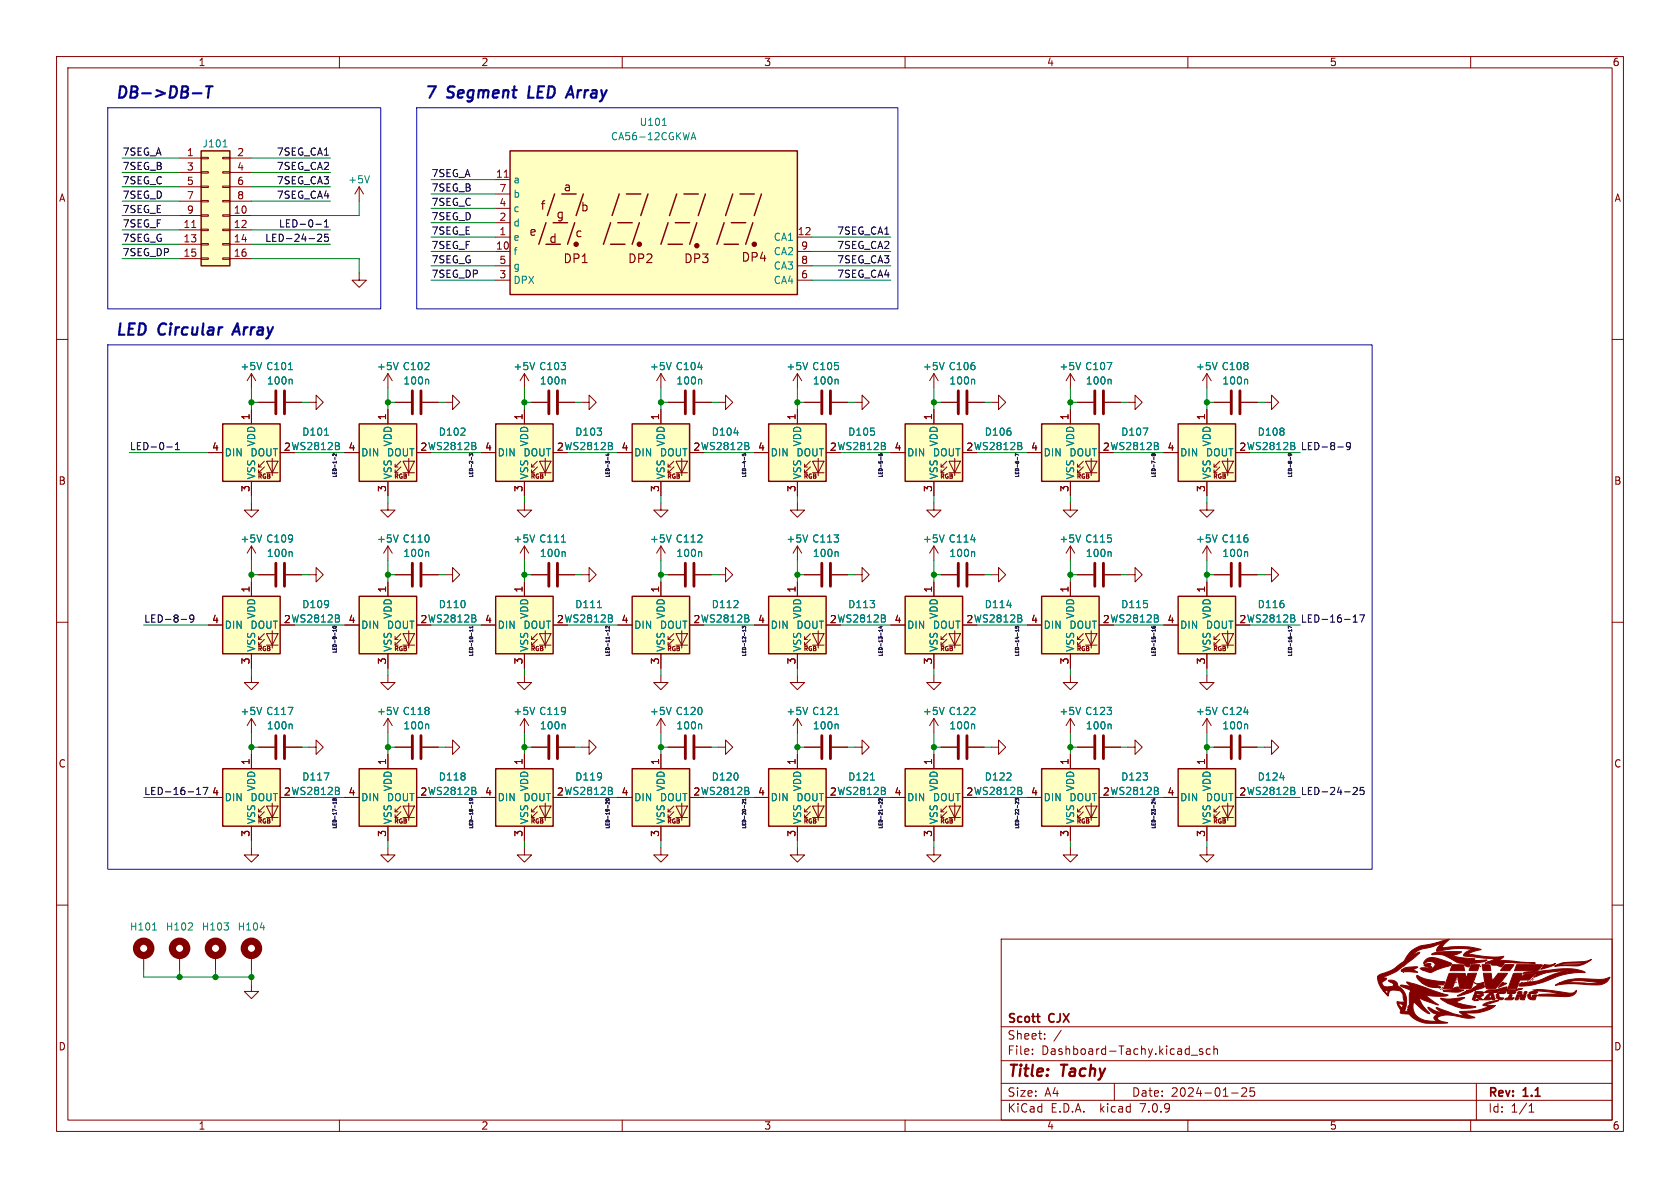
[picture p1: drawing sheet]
<svg xmlns="http://www.w3.org/2000/svg" width="297mm" height="210mm" viewBox="0 0 297 210" stroke-linecap="round" stroke-linejoin="round" font-family="sans-serif">
<defs><g id="words">
<g font-size="2.8" fill="#0000c2">
<text x="20.3" y="17.5">DB-&gt;DB-T</text>
<text x="74.9" y="17.5">7</text>
<text x="79.2" y="17.5">Segment</text>
<text x="94.2" y="17.5">LED</text>
<text x="102" y="17.5">Array</text>
<text x="20.3" y="59.4">LED</text>
<text x="28.1" y="59.4">Circular</text>
<text x="42.2" y="59.4">Array</text>
</g>
<g font-size="2.8" fill="#840000">
<text x="178" y="190.9">Title:</text>
<text x="187.7" y="190.9">Tachy</text>
</g>
<g font-size="2.1" fill="#840000">
<text x="99.5" y="34.1">a</text>
<text x="93.4" y="41.9">e</text>
<text x="95.4" y="37.4">f</text>
<text x="98.2" y="38.9">g</text>
<text x="102.6" y="37.6">b</text>
<text x="97" y="43.2">d</text>
<text x="99.5" y="46.8">DP1</text>
<text x="101.6" y="42.2">c</text>
<text x="110.9" y="46.8">DP2</text>
<text x="120.8" y="46.8">DP3</text>
<text x="131" y="46.5">DP4</text>
<text x="178" y="184">Sheet:</text>
<text x="178" y="181.2">Scott</text>
<text x="185.5" y="181.2">CJX</text>
<text x="178" y="186.7">File:</text>
<text x="184.1" y="186.7">Dashboard-Tachy.kicad_sch</text>
<text x="178" y="196.9">KiCad</text>
<text x="178" y="194.1">Size:</text>
<text x="184.7" y="194.1">A4</text>
<text x="185.7" y="196.9">E.D.A.</text>
<text x="194.6" y="196.9">kicad</text>
<text x="200" y="194.1">Date:</text>
<text x="201.8" y="196.9">7.0.9</text>
<text x="207" y="194.1">2024-01-25</text>
<text x="263" y="194.3">Rev:</text>
<text x="263" y="196.9">Id:</text>
<text x="267.1" y="196.9">1/1</text>
<text x="269.4" y="194.3">1.1</text>
</g>
<g font-size="1.8" fill="#840000">
<text x="35" y="11.9">1</text>
<text x="85" y="11.9">2</text>
<text x="135" y="11.9">3</text>
<text x="185" y="11.9">4</text>
<text x="235" y="11.9">5</text>
<text x="285" y="11.9">6</text>
<text x="32.9" y="27.7">1</text>
<text x="41.8" y="27.7">2</text>
<text x="10.3" y="35.9">A</text>
<text x="32.9" y="30.2">3</text>
<text x="32.9" y="32.8">5</text>
<text x="32.9" y="35.3">7</text>
<text x="41.8" y="30.2">4</text>
<text x="41.8" y="32.8">6</text>
<text x="41.8" y="35.3">8</text>
<text x="87.6" y="31.5">11</text>
<text x="88.2" y="34">7</text>
<text x="285.3" y="35.9">A</text>
<text x="32.3" y="40.4">11</text>
<text x="32.9" y="37.8">9</text>
<text x="41.2" y="37.8">10</text>
<text x="41.2" y="40.4">12</text>
<text x="88.2" y="41.7">1</text>
<text x="88.2" y="39.1">2</text>
<text x="88.2" y="36.6">4</text>
<text x="140.9" y="41.7">12</text>
<text x="32.3" y="42.9">13</text>
<text x="32.3" y="45.5">15</text>
<text x="41.2" y="42.9">14</text>
<text x="41.2" y="45.5">16</text>
<text x="87.6" y="44.2">10</text>
<text x="88.2" y="46.7">5</text>
<text x="141.5" y="46.7">8</text>
<text x="141.5" y="44.2">9</text>
<text x="88.2" y="49.3">3</text>
<text x="141.5" y="49.3">6</text>
<text x="44.2" y="74.4" transform="rotate(-90 44.2 74.4)">1</text>
<text x="68.3" y="74.4" transform="rotate(-90 68.3 74.4)">1</text>
<text x="92.5" y="74.4" transform="rotate(-90 92.5 74.4)">1</text>
<text x="116.6" y="74.4" transform="rotate(-90 116.6 74.4)">1</text>
<text x="140.7" y="74.4" transform="rotate(-90 140.7 74.4)">1</text>
<text x="164.8" y="74.4" transform="rotate(-90 164.8 74.4)">1</text>
<text x="189" y="74.4" transform="rotate(-90 189 74.4)">1</text>
<text x="213.1" y="74.4" transform="rotate(-90 213.1 74.4)">1</text>
<text x="37.4" y="79.8">4</text>
<text x="50.1" y="79.8">2 WS2812B</text>
<text x="61.5" y="79.8">4</text>
<text x="74.2" y="79.8">2 WS2812B</text>
<text x="85.7" y="79.8">4</text>
<text x="98.4" y="79.8">2 WS2812B</text>
<text x="109.8" y="79.8">4</text>
<text x="122.5" y="79.8">2 WS2812B</text>
<text x="133.9" y="79.8">4</text>
<text x="146.6" y="79.8">2 WS2812B</text>
<text x="158" y="79.8">4</text>
<text x="170.7" y="79.8">2 WS2812B</text>
<text x="182.2" y="79.8">4</text>
<text x="194.9" y="79.8">2 WS2812B</text>
<text x="206.3" y="79.8">4</text>
<text x="219" y="79.8">2 WS2812B</text>
<text x="10.3" y="85.9">B</text>
<text x="44.2" y="87.1" transform="rotate(-90 44.2 87.1)">3</text>
<text x="68.3" y="87.1" transform="rotate(-90 68.3 87.1)">3</text>
<text x="92.5" y="87.1" transform="rotate(-90 92.5 87.1)">3</text>
<text x="116.6" y="87.1" transform="rotate(-90 116.6 87.1)">3</text>
<text x="140.7" y="87.1" transform="rotate(-90 140.7 87.1)">3</text>
<text x="164.8" y="87.1" transform="rotate(-90 164.8 87.1)">3</text>
<text x="189" y="87.1" transform="rotate(-90 189 87.1)">3</text>
<text x="213.1" y="87.1" transform="rotate(-90 213.1 87.1)">3</text>
<text x="285.3" y="85.9">B</text>
<text x="44.2" y="104.8" transform="rotate(-90 44.2 104.8)">1</text>
<text x="68.3" y="104.8" transform="rotate(-90 68.3 104.8)">1</text>
<text x="92.5" y="104.8" transform="rotate(-90 92.5 104.8)">1</text>
<text x="116.6" y="104.8" transform="rotate(-90 116.6 104.8)">1</text>
<text x="140.7" y="104.8" transform="rotate(-90 140.7 104.8)">1</text>
<text x="164.8" y="104.8" transform="rotate(-90 164.8 104.8)">1</text>
<text x="189" y="104.8" transform="rotate(-90 189 104.8)">1</text>
<text x="213.1" y="104.8" transform="rotate(-90 213.1 104.8)">1</text>
<text x="37.4" y="110.2">4</text>
<text x="50.1" y="110.2">2 WS2812B</text>
<text x="61.5" y="110.2">4</text>
<text x="74.2" y="110.2">2 WS2812B</text>
<text x="85.7" y="110.2">4</text>
<text x="98.4" y="110.2">2 WS2812B</text>
<text x="109.8" y="110.2">4</text>
<text x="122.5" y="110.2">2 WS2812B</text>
<text x="133.9" y="110.2">4</text>
<text x="146.6" y="110.2">2 WS2812B</text>
<text x="158" y="110.2">4</text>
<text x="170.7" y="110.2">2 WS2812B</text>
<text x="182.2" y="110.2">4</text>
<text x="194.9" y="110.2">2 WS2812B</text>
<text x="206.3" y="110.2">4</text>
<text x="219" y="110.2">2 WS2812B</text>
<text x="44.2" y="117.5" transform="rotate(-90 44.2 117.5)">3</text>
<text x="68.3" y="117.5" transform="rotate(-90 68.3 117.5)">3</text>
<text x="92.5" y="117.5" transform="rotate(-90 92.5 117.5)">3</text>
<text x="116.6" y="117.5" transform="rotate(-90 116.6 117.5)">3</text>
<text x="140.7" y="117.5" transform="rotate(-90 140.7 117.5)">3</text>
<text x="164.8" y="117.5" transform="rotate(-90 164.8 117.5)">3</text>
<text x="189" y="117.5" transform="rotate(-90 189 117.5)">3</text>
<text x="213.1" y="117.5" transform="rotate(-90 213.1 117.5)">3</text>
<text x="10.3" y="135.9">C</text>
<text x="44.2" y="135.3" transform="rotate(-90 44.2 135.3)">1</text>
<text x="68.3" y="135.3" transform="rotate(-90 68.3 135.3)">1</text>
<text x="92.5" y="135.3" transform="rotate(-90 92.5 135.3)">1</text>
<text x="116.6" y="135.3" transform="rotate(-90 116.6 135.3)">1</text>
<text x="140.7" y="135.3" transform="rotate(-90 140.7 135.3)">1</text>
<text x="164.8" y="135.3" transform="rotate(-90 164.8 135.3)">1</text>
<text x="189" y="135.3" transform="rotate(-90 189 135.3)">1</text>
<text x="213.1" y="135.3" transform="rotate(-90 213.1 135.3)">1</text>
<text x="285.3" y="135.9">C</text>
<text x="37.4" y="140.7">4</text>
<text x="50.1" y="140.7">2 WS2812B</text>
<text x="61.5" y="140.7">4</text>
<text x="74.2" y="140.7">2 WS2812B</text>
<text x="85.7" y="140.7">4</text>
<text x="98.4" y="140.7">2 WS2812B</text>
<text x="109.8" y="140.7">4</text>
<text x="122.5" y="140.7">2 WS2812B</text>
<text x="133.9" y="140.7">4</text>
<text x="146.6" y="140.7">2 WS2812B</text>
<text x="158" y="140.7">4</text>
<text x="170.7" y="140.7">2 WS2812B</text>
<text x="182.2" y="140.7">4</text>
<text x="194.9" y="140.7">2 WS2812B</text>
<text x="206.3" y="140.7">4</text>
<text x="219" y="140.7">2 WS2812B</text>
<text x="44.2" y="148" transform="rotate(-90 44.2 148)">3</text>
<text x="68.3" y="148" transform="rotate(-90 68.3 148)">3</text>
<text x="92.5" y="148" transform="rotate(-90 92.5 148)">3</text>
<text x="116.6" y="148" transform="rotate(-90 116.6 148)">3</text>
<text x="140.7" y="148" transform="rotate(-90 140.7 148)">3</text>
<text x="164.8" y="148" transform="rotate(-90 164.8 148)">3</text>
<text x="189" y="148" transform="rotate(-90 189 148)">3</text>
<text x="213.1" y="148" transform="rotate(-90 213.1 148)">3</text>
<text x="10.3" y="185.9">D</text>
<text x="285.3" y="185.9">D</text>
<text x="35" y="199.9">1</text>
<text x="85" y="199.9">2</text>
<text x="135" y="199.9">3</text>
<text x="185" y="199.9">4</text>
<text x="235" y="199.9">5</text>
<text x="285" y="199.9">6</text>
</g>
<g font-size="1.8" fill="#008484">
<text x="113" y="22.5">U101</text>
<text x="35.7" y="26.3">J101</text>
<text x="107.9" y="25">CA56-12CGKWA</text>
<text x="61.5" y="32.6">+5V</text>
<text x="90.7" y="32.6">a</text>
<text x="90.7" y="35.2">b</text>
<text x="90.7" y="40.2">d</text>
<text x="90.7" y="37.7">c</text>
<text x="90.7" y="42.8">e</text>
<text x="90.7" y="45.3">f</text>
<text x="90.7" y="47.9">g</text>
<text x="136.7" y="42.8">CA1</text>
<text x="136.7" y="47.9">CA3</text>
<text x="136.7" y="45.3">CA2</text>
<text x="90.7" y="50.4">DPX</text>
<text x="136.7" y="50.4">CA4</text>
<text x="42.4" y="65.6">+5V</text>
<text x="47" y="65.6">C101</text>
<text x="66.5" y="65.6">+5V</text>
<text x="71.1" y="65.6">C102</text>
<text x="90.7" y="65.6">+5V</text>
<text x="95.2" y="65.6">C103</text>
<text x="114.8" y="65.6">+5V</text>
<text x="119.3" y="65.6">C104</text>
<text x="138.9" y="65.6">+5V</text>
<text x="143.5" y="65.6">C105</text>
<text x="163.1" y="65.6">+5V</text>
<text x="167.6" y="65.6">C106</text>
<text x="187.2" y="65.6">+5V</text>
<text x="191.7" y="65.6">C107</text>
<text x="211.3" y="65.6">+5V</text>
<text x="215.9" y="65.6">C108</text>
<text x="47.1" y="68.2">100n</text>
<text x="71.2" y="68.2">100n</text>
<text x="95.3" y="68.2">100n</text>
<text x="119.5" y="68.2">100n</text>
<text x="143.6" y="68.2">100n</text>
<text x="167.7" y="68.2">100n</text>
<text x="191.9" y="68.2">100n</text>
<text x="216" y="68.2">100n</text>
<text x="53.3" y="77.2">D101</text>
<text x="77.5" y="77.2">D102</text>
<text x="101.6" y="77.2">D103</text>
<text x="125.7" y="77.2">D104</text>
<text x="149.8" y="77.2">D105</text>
<text x="174" y="77.2">D106</text>
<text x="198.1" y="77.2">D107</text>
<text x="222.2" y="77.2">D108</text>
<text x="39.6" y="80.9">DIN</text>
<text x="44.2" y="80.9">DOUT</text>
<text x="45.3" y="79" transform="rotate(-90 45.3 79)">VDD</text>
<text x="63.8" y="80.9">DIN</text>
<text x="68.3" y="80.9">DOUT</text>
<text x="69.4" y="79" transform="rotate(-90 69.4 79)">VDD</text>
<text x="87.9" y="80.9">DIN</text>
<text x="92.4" y="80.9">DOUT</text>
<text x="93.6" y="79" transform="rotate(-90 93.6 79)">VDD</text>
<text x="112" y="80.9">DIN</text>
<text x="116.6" y="80.9">DOUT</text>
<text x="117.7" y="79" transform="rotate(-90 117.7 79)">VDD</text>
<text x="136.1" y="80.9">DIN</text>
<text x="140.7" y="80.9">DOUT</text>
<text x="141.8" y="79" transform="rotate(-90 141.8 79)">VDD</text>
<text x="160.3" y="80.9">DIN</text>
<text x="164.8" y="80.9">DOUT</text>
<text x="166" y="79" transform="rotate(-90 166 79)">VDD</text>
<text x="184.4" y="80.9">DIN</text>
<text x="189" y="80.9">DOUT</text>
<text x="190.1" y="79" transform="rotate(-90 190.1 79)">VDD</text>
<text x="208.5" y="80.9">DIN</text>
<text x="213.1" y="80.9">DOUT</text>
<text x="214.2" y="79" transform="rotate(-90 214.2 79)">VDD</text>
<text x="45.3" y="84.8" transform="rotate(-90 45.3 84.8)">VSS</text>
<text x="69.4" y="84.8" transform="rotate(-90 69.4 84.8)">VSS</text>
<text x="93.6" y="84.8" transform="rotate(-90 93.6 84.8)">VSS</text>
<text x="117.7" y="84.8" transform="rotate(-90 117.7 84.8)">VSS</text>
<text x="141.8" y="84.8" transform="rotate(-90 141.8 84.8)">VSS</text>
<text x="166" y="84.8" transform="rotate(-90 166 84.8)">VSS</text>
<text x="190.1" y="84.8" transform="rotate(-90 190.1 84.8)">VSS</text>
<text x="214.2" y="84.8" transform="rotate(-90 214.2 84.8)">VSS</text>
<text x="42.4" y="96.1">+5V</text>
<text x="47" y="96.1">C109</text>
<text x="47.1" y="98.7">100n</text>
<text x="66.5" y="96.1">+5V</text>
<text x="71.1" y="96.1">C110</text>
<text x="71.2" y="98.7">100n</text>
<text x="90.7" y="96.1">+5V</text>
<text x="95.2" y="96.1">C111</text>
<text x="95.3" y="98.7">100n</text>
<text x="114.8" y="96.1">+5V</text>
<text x="119.3" y="96.1">C112</text>
<text x="119.5" y="98.7">100n</text>
<text x="138.9" y="96.1">+5V</text>
<text x="143.5" y="96.1">C113</text>
<text x="143.6" y="98.7">100n</text>
<text x="163.1" y="96.1">+5V</text>
<text x="167.6" y="96.1">C114</text>
<text x="167.7" y="98.7">100n</text>
<text x="187.2" y="96.1">+5V</text>
<text x="191.7" y="96.1">C115</text>
<text x="191.9" y="98.7">100n</text>
<text x="211.3" y="96.1">+5V</text>
<text x="215.9" y="96.1">C116</text>
<text x="216" y="98.7">100n</text>
<text x="53.3" y="107.7">D109</text>
<text x="77.5" y="107.7">D110</text>
<text x="101.6" y="107.7">D111</text>
<text x="125.7" y="107.7">D112</text>
<text x="149.8" y="107.7">D113</text>
<text x="174" y="107.7">D114</text>
<text x="198.1" y="107.7">D115</text>
<text x="222.2" y="107.7">D116</text>
<text x="39.6" y="111.4">DIN</text>
<text x="44.2" y="111.4">DOUT</text>
<text x="45.3" y="109.5" transform="rotate(-90 45.3 109.5)">VDD</text>
<text x="63.8" y="111.4">DIN</text>
<text x="68.3" y="111.4">DOUT</text>
<text x="69.4" y="109.5" transform="rotate(-90 69.4 109.5)">VDD</text>
<text x="87.9" y="111.4">DIN</text>
<text x="92.4" y="111.4">DOUT</text>
<text x="93.6" y="109.5" transform="rotate(-90 93.6 109.5)">VDD</text>
<text x="112" y="111.4">DIN</text>
<text x="116.6" y="111.4">DOUT</text>
<text x="117.7" y="109.5" transform="rotate(-90 117.7 109.5)">VDD</text>
<text x="136.1" y="111.4">DIN</text>
<text x="140.7" y="111.4">DOUT</text>
<text x="141.8" y="109.5" transform="rotate(-90 141.8 109.5)">VDD</text>
<text x="160.3" y="111.4">DIN</text>
<text x="164.8" y="111.4">DOUT</text>
<text x="166" y="109.5" transform="rotate(-90 166 109.5)">VDD</text>
<text x="184.4" y="111.4">DIN</text>
<text x="189" y="111.4">DOUT</text>
<text x="190.1" y="109.5" transform="rotate(-90 190.1 109.5)">VDD</text>
<text x="208.5" y="111.4">DIN</text>
<text x="213.1" y="111.4">DOUT</text>
<text x="214.2" y="109.5" transform="rotate(-90 214.2 109.5)">VDD</text>
<text x="45.3" y="115.3" transform="rotate(-90 45.3 115.3)">VSS</text>
<text x="69.4" y="115.3" transform="rotate(-90 69.4 115.3)">VSS</text>
<text x="93.6" y="115.3" transform="rotate(-90 93.6 115.3)">VSS</text>
<text x="117.7" y="115.3" transform="rotate(-90 117.7 115.3)">VSS</text>
<text x="141.8" y="115.3" transform="rotate(-90 141.8 115.3)">VSS</text>
<text x="166" y="115.3" transform="rotate(-90 166 115.3)">VSS</text>
<text x="190.1" y="115.3" transform="rotate(-90 190.1 115.3)">VSS</text>
<text x="214.2" y="115.3" transform="rotate(-90 214.2 115.3)">VSS</text>
<text x="42.4" y="126.6">+5V</text>
<text x="47" y="126.6">C117</text>
<text x="47.1" y="129.1">100n</text>
<text x="66.5" y="126.6">+5V</text>
<text x="71.1" y="126.6">C118</text>
<text x="71.2" y="129.1">100n</text>
<text x="90.7" y="126.6">+5V</text>
<text x="95.2" y="126.6">C119</text>
<text x="95.3" y="129.1">100n</text>
<text x="114.8" y="126.6">+5V</text>
<text x="119.3" y="126.6">C120</text>
<text x="119.5" y="129.1">100n</text>
<text x="138.9" y="126.6">+5V</text>
<text x="143.5" y="126.6">C121</text>
<text x="143.6" y="129.1">100n</text>
<text x="163.1" y="126.6">+5V</text>
<text x="167.6" y="126.6">C122</text>
<text x="167.7" y="129.1">100n</text>
<text x="187.2" y="126.6">+5V</text>
<text x="191.7" y="126.6">C123</text>
<text x="191.9" y="129.1">100n</text>
<text x="211.3" y="126.6">+5V</text>
<text x="215.9" y="126.6">C124</text>
<text x="216" y="129.1">100n</text>
<text x="39.6" y="141.8">DIN</text>
<text x="44.2" y="141.8">DOUT</text>
<text x="45.3" y="140" transform="rotate(-90 45.3 140)">VDD</text>
<text x="53.3" y="138.2">D117</text>
<text x="63.8" y="141.8">DIN</text>
<text x="68.3" y="141.8">DOUT</text>
<text x="69.4" y="140" transform="rotate(-90 69.4 140)">VDD</text>
<text x="77.5" y="138.2">D118</text>
<text x="87.9" y="141.8">DIN</text>
<text x="92.4" y="141.8">DOUT</text>
<text x="93.6" y="140" transform="rotate(-90 93.6 140)">VDD</text>
<text x="101.6" y="138.2">D119</text>
<text x="112" y="141.8">DIN</text>
<text x="116.6" y="141.8">DOUT</text>
<text x="117.7" y="140" transform="rotate(-90 117.7 140)">VDD</text>
<text x="125.7" y="138.2">D120</text>
<text x="136.1" y="141.8">DIN</text>
<text x="140.7" y="141.8">DOUT</text>
<text x="141.8" y="140" transform="rotate(-90 141.8 140)">VDD</text>
<text x="149.8" y="138.2">D121</text>
<text x="160.3" y="141.8">DIN</text>
<text x="164.8" y="141.8">DOUT</text>
<text x="166" y="140" transform="rotate(-90 166 140)">VDD</text>
<text x="174" y="138.2">D122</text>
<text x="184.4" y="141.8">DIN</text>
<text x="189" y="141.8">DOUT</text>
<text x="190.1" y="140" transform="rotate(-90 190.1 140)">VDD</text>
<text x="198.1" y="138.2">D123</text>
<text x="208.5" y="141.8">DIN</text>
<text x="213.1" y="141.8">DOUT</text>
<text x="214.2" y="140" transform="rotate(-90 214.2 140)">VDD</text>
<text x="222.2" y="138.2">D124</text>
<text x="45.3" y="145.8" transform="rotate(-90 45.3 145.8)">VSS</text>
<text x="69.4" y="145.8" transform="rotate(-90 69.4 145.8)">VSS</text>
<text x="93.6" y="145.8" transform="rotate(-90 93.6 145.8)">VSS</text>
<text x="117.7" y="145.8" transform="rotate(-90 117.7 145.8)">VSS</text>
<text x="141.8" y="145.8" transform="rotate(-90 141.8 145.8)">VSS</text>
<text x="166" y="145.8" transform="rotate(-90 166 145.8)">VSS</text>
<text x="190.1" y="145.8" transform="rotate(-90 190.1 145.8)">VSS</text>
<text x="214.2" y="145.8" transform="rotate(-90 214.2 145.8)">VSS</text>
<text x="22.9" y="164.7">H101</text>
<text x="29.2" y="164.7">H102</text>
<text x="35.6" y="164.7">H103</text>
<text x="41.9" y="164.7">H104</text>
</g>
<g font-size="1.8">
<text x="21.6" y="27.6">7SEG_A</text>
<text x="48.8" y="27.6">7SEG_CA1</text>
<text x="21.6" y="35.2">7SEG_D</text>
<text x="21.6" y="32.7">7SEG_C</text>
<text x="21.6" y="30.1">7SEG_B</text>
<text x="48.8" y="35.2">7SEG_CA4</text>
<text x="48.8" y="32.7">7SEG_CA3</text>
<text x="48.8" y="30.1">7SEG_CA2</text>
<text x="76.2" y="31.4">7SEG_A</text>
<text x="76.2" y="33.9">7SEG_B</text>
<text x="21.6" y="40.3">7SEG_F</text>
<text x="21.6" y="37.8">7SEG_E</text>
<text x="49.2" y="40.3">LED-0-1</text>
<text x="76.2" y="39">7SEG_D</text>
<text x="76.2" y="36.5">7SEG_C</text>
<text x="76.2" y="41.6">7SEG_E</text>
<text x="147.9" y="41.6">7SEG_CA1</text>
<text x="21.6" y="45.4">7SEG_DP</text>
<text x="21.6" y="42.8">7SEG_G</text>
<text x="46.8" y="42.8">LED-24-25</text>
<text x="76.2" y="44.1">7SEG_F</text>
<text x="76.2" y="46.6">7SEG_G</text>
<text x="147.9" y="46.6">7SEG_CA3</text>
<text x="147.9" y="44.1">7SEG_CA2</text>
<text x="76.2" y="49.2">7SEG_DP</text>
<text x="147.9" y="49.2">7SEG_CA4</text>
<text x="22.9" y="79.7">LED-0-1</text>
<text x="229.9" y="79.7">LED-8-9</text>
<text x="25.4" y="110.1">LED-8-9</text>
<text x="229.9" y="110.1">LED-16-17</text>
<text x="25.4" y="140.6">LED-16-17</text>
<text x="229.9" y="140.6">LED-24-25</text>
</g>
<g font-size="1.1" fill="#840000">
<text x="45.4" y="84.8">RGB</text>
<text x="69.6" y="84.8">RGB</text>
<text x="93.7" y="84.8">RGB</text>
<text x="117.8" y="84.8">RGB</text>
<text x="142" y="84.8">RGB</text>
<text x="166.1" y="84.8">RGB</text>
<text x="190.2" y="84.8">RGB</text>
<text x="214.4" y="84.8">RGB</text>
<text x="45.4" y="115.3">RGB</text>
<text x="69.6" y="115.3">RGB</text>
<text x="93.7" y="115.3">RGB</text>
<text x="117.8" y="115.3">RGB</text>
<text x="142" y="115.3">RGB</text>
<text x="166.1" y="115.3">RGB</text>
<text x="190.2" y="115.3">RGB</text>
<text x="214.4" y="115.3">RGB</text>
<text x="45.4" y="145.8">RGB</text>
<text x="69.6" y="145.8">RGB</text>
<text x="93.7" y="145.8">RGB</text>
<text x="117.8" y="145.8">RGB</text>
<text x="142" y="145.8">RGB</text>
<text x="166.1" y="145.8">RGB</text>
<text x="190.2" y="145.8">RGB</text>
<text x="214.4" y="145.8">RGB</text>
</g>
<g font-size=".8">
<text x="59.5" y="84.6" transform="rotate(-90 59.5 84.6)">LED-1-2</text>
<text x="83.7" y="84.6" transform="rotate(-90 83.7 84.6)">LED-2-3</text>
<text x="107.8" y="84.6" transform="rotate(-90 107.8 84.6)">LED-3-4</text>
<text x="131.9" y="84.6" transform="rotate(-90 131.9 84.6)">LED-4-5</text>
<text x="156" y="84.6" transform="rotate(-90 156 84.6)">LED-5-6</text>
<text x="180.2" y="84.6" transform="rotate(-90 180.2 84.6)">LED-6-7</text>
<text x="204.3" y="84.6" transform="rotate(-90 204.3 84.6)">LED-7-8</text>
<text x="228.4" y="84.6" transform="rotate(-90 228.4 84.6)">LED-8-9</text>
<text x="59.5" y="115.7" transform="rotate(-90 59.5 115.7)">LED-9-10</text>
<text x="83.7" y="116.2" transform="rotate(-90 83.7 116.2)">LED-10-11</text>
<text x="107.8" y="116.2" transform="rotate(-90 107.8 116.2)">LED-11-12</text>
<text x="131.9" y="116.2" transform="rotate(-90 131.9 116.2)">LED-12-13</text>
<text x="156" y="116.2" transform="rotate(-90 156 116.2)">LED-13-14</text>
<text x="180.2" y="116.2" transform="rotate(-90 180.2 116.2)">LED-14-15</text>
<text x="204.3" y="116.2" transform="rotate(-90 204.3 116.2)">LED-15-16</text>
<text x="228.4" y="116.2" transform="rotate(-90 228.4 116.2)">LED-16-17</text>
<text x="59.5" y="146.7" transform="rotate(-90 59.5 146.7)">LED-17-18</text>
<text x="83.7" y="146.7" transform="rotate(-90 83.7 146.7)">LED-18-19</text>
<text x="107.8" y="146.7" transform="rotate(-90 107.8 146.7)">LED-19-20</text>
<text x="131.9" y="146.7" transform="rotate(-90 131.9 146.7)">LED-20-21</text>
<text x="156" y="146.7" transform="rotate(-90 156 146.7)">LED-21-22</text>
<text x="180.2" y="146.7" transform="rotate(-90 180.2 146.7)">LED-22-23</text>
<text x="204.3" y="146.7" transform="rotate(-90 204.3 146.7)">LED-23-24</text>
</g>
</g></defs>
<path d="M0 0h297v210h-297z" fill="#fff" stroke="#fff" stroke-width=".18"/>
<g fill="none" stroke="#840000" stroke-width=".18">
<path d="M10 10h277v190h-277zM12 12h273v186h-273zM60 10v2M110 10v2M160 10v2M210 10v2M260 10v2M31.7 27.9h3.9M31.7 38.1h3.9M31.7 30.5h3.9M31.7 33h3.9M31.7 35.6h3.9"/>
<path d="M35.6 38h1.2v.2h-1.2zM35.6 35.4h1.2v.3h-1.2zM35.6 32.9h1.2v.2h-1.2zM35.6 30.4h1.2v.2h-1.2zM35.6 27.8h1.2v.3h-1.2zM39.4 38h1.2v.2h-1.2zM39.4 35.4h1.2v.3h-1.2zM39.4 32.9h1.2v.2h-1.2zM39.4 30.4h1.2v.2h-1.2zM39.4 27.8h1.2v.3h-1.2zM40.6 27.9h3.8M40.6 38.1h3.8"/>
<path d="M40.6 30.5h3.8M40.6 33h3.8M40.6 35.6h3.8M63.5 33l.8 1.3M63.5 33v2.6M63.5 33l-.8 1.3M87.6 31.8h2.6M87.6 39.4h2.6M87.6 36.8h2.6M87.6 34.3h2.6M89.1 31.3h.8M10 60h2"/>
<path d="M31.7 40.6h3.9M31.7 43.2h3.9M31.7 45.7h3.9M33.9 40.2h.7M35.6 45.6h1.2v.2h-1.2zM35.6 43.1h1.2v.2h-1.2zM35.6 40.5h1.2v.3h-1.2zM39.4 45.6h1.2v.2h-1.2zM39.4 43.1h1.2v.2h-1.2zM39.4 40.5h1.2v.3h-1.2zM40.6 40.6h3.8M40.6 43.2h3.8"/>
<path d="M40.6 45.7h3.8M63.5 48.3v1.2h-1.3l1.3 1.3 1.3-1.3h-1.3M87.6 41.9h2.6M87.6 44.5h2.6M87.6 49.5h2.6M87.6 47h2.6M141 41.9h2.5M141 44.5h2.5M141 49.5h2.5M141 47h2.5M285 60h2M44.4 66v2.6"/>
<path d="M44.4 72.4v2.5M44.4 66l-.7 1.3M44.4 66l.8 1.3M45.7 71.1h2.8M50.5 71.1h2.8M54.6 71.1h1.3v-1.2l1.2 1.2-1.2 1.3v-1.3M68.6 66v2.6M68.6 72.4v2.5M68.6 66l-.8 1.3M68.6 66l.7 1.3M69.8 71.1h2.8M74.7 71.1h2.8"/>
<path d="M78.7 71.1h1.3v-1.2l1.3 1.2-1.3 1.3v-1.3M92.7 66v2.6M92.7 72.4v2.5M92.7 66l-.8 1.3M92.7 66l.8 1.3M94 71.1h2.8M98.8 71.1h2.8M102.9 71.1h1.2v-1.2l1.3 1.2-1.3 1.3v-1.3M116.8 66v2.6M116.8 72.4v2.5M116.8 66l-.7 1.3M116.8 66l.8 1.3"/>
<path d="M118.1 71.1h2.8M122.9 71.1h2.8M127 71.1h1.3v-1.2l1.2 1.2-1.2 1.3v-1.3M141 66v2.6M141 72.4v2.5M141 66l-.8 1.3M141 66l.7 1.3M142.2 71.1h2.8M147.1 71.1h2.8M151.1 71.1h1.3v-1.2l1.3 1.2-1.3 1.3v-1.3M165.1 66v2.6M165.1 72.4v2.5"/>
<path d="M165.1 66l-.8 1.3M165.1 66l.8 1.3M166.4 71.1h2.8M171.2 71.1h2.8M175.3 71.1h1.2v-1.2l1.3 1.2-1.3 1.3v-1.3M189.2 66l-.7 1.3M189.2 66v2.6M189.2 72.4v2.5M189.2 66l.8 1.3M190.5 71.1h2.8M195.3 71.1h2.8M199.4 71.1h1.3v-1.2l1.2 1.2-1.2 1.3v-1.3"/>
<path d="M213.4 66v2.6M213.4 72.4v2.5M213.4 66l-.8 1.3M213.4 66l.7 1.3M214.6 71.1h2.8M219.5 71.1h2.7M223.5 71.1h1.3v-1.2l1.3 1.2-1.3 1.3v-1.3M36.8 80h2.6M44.4 88.9v1.3h1.3l-1.3 1.2-1.2-1.2h1.2M44.4 85.1v2.5M44.4 96.5v2.6M44.4 96.5l-.7 1.3"/>
<path d="M44.4 96.5l.8 1.3M45.7 83.6h.5M45.7 82.6h.5M46.7 82.6l-1 1v-.5M46.7 81.5l-1 1.1v-.6M47.1 81.5h2l-1 2.1zM47.1 83.6h2M48.1 81v3.1M61 80h2.5M68.6 88.9v1.3h1.2l-1.2 1.2-1.3-1.2h1.3M68.6 96.5l-.8 1.3M68.6 85.1v2.5"/>
<path d="M68.6 96.5v2.6M68.6 96.5l.7 1.3M69.8 83.6h.6M69.8 82.6h.6M70.9 82.6l-1.1 1v-.5M70.9 81.5l-1.1 1.1v-.6M71.2 81.5h2.1l-1 2.1zM71.2 83.6h2.1M72.3 81v3.1M85.1 80h2.5M92.7 88.9v1.3h1.3l-1.3 1.2-1.3-1.2h1.3M92.7 96.5l-.8 1.3"/>
<path d="M92.7 85.1v2.5M92.7 96.5v2.6M92.7 96.5l.8 1.3M94 83.6h.5M94 82.6h.5M95 82.6l-1 1v-.5M95 81.5l-1 1.1v-.6M95.4 81.5h2l-1 2.1zM95.4 83.6h2M96.4 81v3.1M109.2 80h2.6M116.8 88.9v1.3h1.3l-1.3 1.2-1.2-1.2h1.2"/>
<path d="M116.8 85.1v2.5M116.8 96.5v2.6M116.8 96.5l-.7 1.3M116.8 96.5l.8 1.3M118.1 83.6h.5M118.1 82.6h.5M119.1 82.6l-1 1v-.5M119.1 81.5l-1 1.1v-.6M119.5 81.5h2l-1 2.1zM119.5 83.6h2M120.5 81v3.1M133.3 80h2.6"/>
<path d="M141 88.9v1.3h1.2l-1.2 1.2-1.3-1.2h1.3M141 85.1v2.5M141 96.5v2.6M141 96.5l-.8 1.3M141 96.5l.7 1.3M142.2 83.6h.5M142.2 82.6h.5M143.3 82.6l-1.1 1v-.5M143.3 81.5l-1.1 1.1v-.6M143.6 81.5h2.1l-1 2.1zM143.6 83.6h2.1M144.7 81v3.1"/>
<path d="M157.5 80h2.5M165.1 88.9v1.3h1.3l-1.3 1.2-1.3-1.2h1.3M165.1 85.1v2.5M165.1 96.5v2.6M165.1 96.5l-.8 1.3M165.1 96.5l.8 1.3M166.4 83.6h.5M166.4 82.6h.5M167.4 82.6l-1 1v-.5M167.4 81.5l-1 1.1v-.6M167.8 81.5h2l-1 2.1zM167.8 83.6h2"/>
<path d="M168.8 81v3.1M181.6 80h2.5M189.2 88.9v1.3h1.3l-1.3 1.2-1.2-1.2h1.2M189.2 85.1v2.5M189.2 96.5v2.6M189.2 96.5l-.7 1.3M189.2 96.5l.8 1.3M190.5 83.6h.5M190.5 82.6h.5M191.5 82.6l-1 1v-.5M191.5 81.5l-1 1.1v-.6M191.9 81.5h2l-1 2.1z"/>
<path d="M191.9 83.6h2M192.9 81v3.1M205.7 80h2.6M213.4 88.9v1.3h1.2l-1.2 1.2-1.3-1.2h1.3M213.4 85.1v2.5M213.4 96.5v2.6M213.4 96.5l-.8 1.3M213.4 96.5l.7 1.3M214.6 83.6h.5M214.6 82.6h.5M215.6 82.6l-1 1v-.5M215.6 81.5l-1 1.1v-.6"/>
<path d="M216 81.5h2.1l-1.1 2.1zM216 83.6h2.1M217 81v3.1M10 110h2M36.8 110.5h2.6M44.4 119.4v1.3h1.3l-1.3 1.2-1.2-1.2h1.2M44.4 102.9v2.5M44.4 115.6v2.5M45.7 101.6h2.8M45.7 114h.5M45.7 113h.5M46.7 113l-1 1v-.5"/>
<path d="M46.7 112l-1 1v-.5M47.1 112h2l-1 2zM47.1 114h2M48.1 111.5v3.1M50.5 101.6h2.8M54.6 101.6h1.3v-1.3l1.2 1.3-1.2 1.3v-1.3M61 110.5h2.5M68.6 119.4v1.3h1.2l-1.2 1.2-1.3-1.2h1.3M68.6 102.9v2.5M68.6 115.6v2.5M69.8 101.6h2.8M69.8 114h.6"/>
<path d="M69.8 113h.6M70.9 113l-1.1 1v-.5M70.9 112l-1.1 1v-.5M71.2 112h2.1l-1 2zM71.2 114h2.1M72.3 111.5v3.1M74.7 101.6h2.8M78.7 101.6h1.3v-1.3l1.3 1.3-1.3 1.3v-1.3M85.1 110.5h2.5M92.7 119.4v1.3h1.3l-1.3 1.2-1.3-1.2h1.3M92.7 102.9v2.5M92.7 115.6v2.5"/>
<path d="M94 101.6h2.8M94 114h.5M94 113h.5M95 113l-1 1v-.5M95 112l-1 1v-.5M95.4 112h2l-1 2zM95.4 114h2M96.4 111.5v3.1M98.8 101.6h2.8M102.9 101.6h1.2v-1.3l1.3 1.3-1.3 1.3v-1.3M109.2 110.5h2.6M116.8 119.4v1.3h1.3l-1.3 1.2-1.2-1.2h1.2"/>
<path d="M116.8 102.9v2.5M116.8 115.6v2.5M118.1 101.6h2.8M118.1 114h.5M118.1 113h.5M119.1 113l-1 1v-.5M119.1 112l-1 1v-.5M119.5 112h2l-1 2zM119.5 114h2M120.5 111.5v3.1M122.9 101.6h2.8M127 101.6h1.3v-1.3l1.2 1.3-1.2 1.3v-1.3"/>
<path d="M133.3 110.5h2.6M141 119.4v1.3h1.2l-1.2 1.2-1.3-1.2h1.3M141 102.9v2.5M141 115.6v2.5M142.2 101.6h2.8M142.2 114h.5M142.2 113h.5M143.3 113l-1.1 1v-.5M143.3 112l-1.1 1v-.5M143.6 112h2.1l-1 2zM143.6 114h2.1M144.7 111.5v3.1"/>
<path d="M147.1 101.6h2.8M151.1 101.6h1.3v-1.3l1.3 1.3-1.3 1.3v-1.3M157.5 110.5h2.5M165.1 119.4v1.3h1.3l-1.3 1.2-1.3-1.2h1.3M165.1 102.9v2.5M165.1 115.6v2.5M166.4 101.6h2.8M166.4 114h.5M166.4 113h.5M167.4 113l-1 1v-.5M167.4 112l-1 1v-.5M167.8 112h2l-1 2z"/>
<path d="M167.8 114h2M168.8 111.5v3.1M171.2 101.6h2.8M175.3 101.6h1.2v-1.3l1.3 1.3-1.3 1.3v-1.3M181.6 110.5h2.5M189.2 119.4v1.3h1.3l-1.3 1.2-1.2-1.2h1.2M189.2 102.9v2.5M189.2 115.6v2.5M190.5 101.6h2.8M190.5 114h.5M190.5 113h.5M191.5 113l-1 1v-.5"/>
<path d="M191.5 112l-1 1v-.5M191.9 112h2l-1 2zM191.9 114h2M192.9 111.5v3.1M195.3 101.6h2.8M199.4 101.6h1.3v-1.3l1.2 1.3-1.2 1.3v-1.3M205.7 110.5h2.6M213.4 119.4v1.3h1.2l-1.2 1.2-1.3-1.2h1.3M213.4 102.9v2.5M213.4 115.6v2.5M214.6 101.6h2.8M214.6 114h.5"/>
<path d="M214.6 113h.5M215.6 113l-1 1v-.5M215.6 112l-1 1v-.5M216 112h2.1l-1.1 2zM216 114h2.1M217 111.5v3.1M219.5 101.6h2.7M223.5 101.6h1.3v-1.3l1.3 1.3-1.3 1.3v-1.3M285 110h2M44.4 127v2.5M44.4 133.4v2.5M44.4 127l-.7 1.3"/>
<path d="M44.4 127l.8 1.3M45.7 132.1h2.8M50.5 132.1h2.8M54.6 132.1h1.3v-1.3l1.2 1.3-1.2 1.3v-1.3M68.6 127v2.5M68.6 133.4v2.5M68.6 127l-.8 1.3M68.6 127l.7 1.3M69.8 132.1h2.8M74.7 132.1h2.8M78.7 132.1h1.3v-1.3l1.3 1.3-1.3 1.3v-1.3M92.7 127v2.5"/>
<path d="M92.7 133.4v2.5M92.7 127l-.8 1.3M92.7 127l.8 1.3M94 132.1h2.8M98.8 132.1h2.8M102.9 132.1h1.2v-1.3l1.3 1.3-1.3 1.3v-1.3M116.8 127v2.5M116.8 133.4v2.5M116.8 127l-.7 1.3M116.8 127l.8 1.3M118.1 132.1h2.8M122.9 132.1h2.8"/>
<path d="M127 132.1h1.3v-1.3l1.2 1.3-1.2 1.3v-1.3M141 127v2.5M141 133.4v2.5M141 127l-.8 1.3M141 127l.7 1.3M142.2 132.1h2.8M147.1 132.1h2.8M151.1 132.1h1.3v-1.3l1.3 1.3-1.3 1.3v-1.3M165.1 127v2.5M165.1 133.4v2.5M165.1 127l-.8 1.3M165.1 127l.8 1.3"/>
<path d="M166.4 132.1h2.8M171.2 132.1h2.8M175.3 132.1h1.2v-1.3l1.3 1.3-1.3 1.3v-1.3M189.2 127v2.5M189.2 133.4v2.5M189.2 127l-.7 1.3M189.2 127l.8 1.3M190.5 132.1h2.8M195.3 132.1h2.8M199.4 132.1h1.3v-1.3l1.2 1.3-1.2 1.3v-1.3M213.4 127v2.5M213.4 133.4v2.5"/>
<path d="M213.4 127l-.8 1.3M213.4 127l.7 1.3M214.6 132.1h2.8M219.5 132.1h2.7M223.5 132.1h1.3v-1.3l1.3 1.3-1.3 1.3v-1.3M10 160h2M36.8 141h2.6M44.4 149.9v1.2h1.3l-1.3 1.3-1.2-1.3h1.2M44.4 146.1v2.5M45.7 144.5h.5M45.7 143.5h.5M46.7 143.5l-1 1v-.5"/>
<path d="M46.7 142.5l-1 1v-.5M47.1 142.5h2l-1 2zM47.1 144.5h2M48.1 142v3M61 141h2.5M68.6 149.9v1.2h1.2l-1.2 1.3-1.3-1.3h1.3M68.6 146.1v2.5M69.8 144.5h.6M69.8 143.5h.6M70.9 143.5l-1.1 1v-.5M70.9 142.5l-1.1 1v-.5M71.2 142.5h2.1l-1 2z"/>
<path d="M71.2 144.5h2.1M72.3 142v3M85.1 141h2.5M92.7 149.9v1.2h1.3l-1.3 1.3-1.3-1.3h1.3M92.7 146.1v2.5M94 144.5h.5M94 143.5h.5M95 143.5l-1 1v-.5M95 142.5l-1 1v-.5M95.4 142.5h2l-1 2zM95.4 144.5h2M96.4 142v3"/>
<path d="M109.2 141h2.6M116.8 149.9v1.2h1.3l-1.3 1.3-1.2-1.3h1.2M116.8 146.1v2.5M118.1 144.5h.5M118.1 143.5h.5M119.1 143.5l-1 1v-.5M119.1 142.5l-1 1v-.5M119.5 142.5h2l-1 2zM119.5 144.5h2M120.5 142v3M133.3 141h2.6M141 149.9v1.2h1.2l-1.2 1.3-1.3-1.3h1.3"/>
<path d="M141 146.1v2.5M142.2 144.5h.5M142.2 143.5h.5M143.3 143.5l-1.1 1v-.5M143.3 142.5l-1.1 1v-.5M143.6 142.5h2.1l-1 2zM143.6 144.5h2.1M144.7 142v3M157.5 141h2.5M165.1 149.9v1.2h1.3l-1.3 1.3-1.3-1.3h1.3M165.1 146.1v2.5M166.4 144.5h.5"/>
<path d="M166.4 143.5h.5M167.4 143.5l-1 1v-.5M167.4 142.5l-1 1v-.5M167.8 142.5h2l-1 2zM167.8 144.5h2M168.8 142v3M181.6 141h2.5M189.2 149.9v1.2h1.3l-1.3 1.3-1.2-1.3h1.2M189.2 146.1v2.5M190.5 144.5h.5M190.5 143.5h.5M191.5 143.5l-1 1v-.5"/>
<path d="M191.5 142.5l-1 1v-.5M191.9 142.5h2l-1 2zM191.9 144.5h2M192.9 142v3M205.7 141h2.6M213.4 149.9v1.2h1.2l-1.2 1.3-1.3-1.3h1.3M213.4 146.1v2.5M214.6 144.5h.5M214.6 143.5h.5M215.6 143.5l-1 1v-.5M215.6 142.5l-1 1v-.5M216 142.5h2.1l-1.1 2z"/>
<path d="M216 144.5h2.1M217 142v3M285 160h2M25.4 168.9v2.6M31.7 168.9v2.6M38.1 168.9v2.6M44.4 174v1.3h-1.2l1.2 1.2 1.3-1.2h-1.3M44.4 168.9v2.6M177 166h108v32h-108zM60 198v2M110 198v2M160 198v2"/>
<path d="M177 194.5h108M177 191.5h108M177 187.5h108M177 181.5h108M182.5 186.3v.1M182.5 185.5v.1M184.7 183.6v.1M184.7 182.8v.1M187.6 182.1l-1.3 2M197 191.5v3M210 198v2M210.6 186.5h1.1"/>
<path d="M212.6 185.5l-.4-.1-.2 .2 .1 .2 .5 .2v.3h-.6M214 185.5l-.5-.1-.3 .3v.4l.2 .2h.6M214.6 185.5l.2-.1 .4 .1v.9M214.6 184.9v1.5M217.7 193.2h1.2M219.5 192.4l.6-.1 .2 .1 .1 .3-.9 1.1h.9M221.7 192.3h-.7v.7l.2-.1h.5l.1 .3-.1 .5-.2 .1-.5-.1M260 198v2M261 191.5v6.5M270.3 196.6h.9M270.3 195.5l.4-.4v1.5"/>
</g>
<g fill="none" stroke="#008484" stroke-width=".18">
<path d="M39.4 26h.8M65.3 31.1l-.4 1.2M117.1 22.2h.7M122.2 24.7l.4-1.3 .4 1.3M122.3 24.3h.6M46.3 64.1l-.5 1.2M51 65.3h.7M51.5 67l.2 .2v.7M57.4 76.9h.7M59.9 78.9l.1 .2-.1 .3M59.9 78.3v.4M70.4 64.1l-.4 1.2"/>
<path d="M75.6 67l.2 .2v.7M84 78.9l.2 .2-.2 .3M84 78.3v.4M94.5 64.1l-.4 1.2M99.7 67l.2 .2v.7M108.2 78.9l.1 .2-.1 .3M108.2 78.3v.4M118.7 64.1l-.5 1.2M123.4 64.9h.8M123.9 67l.1 .2v.7M129.8 76.5h.7M132.3 78.9l.1 .2-.1 .3"/>
<path d="M132.3 78.3v.4M142.8 64.1l-.4 1.2M148 67l.2 .2v.7M156.4 78.9l.1 .2-.1 .3M156.4 78.3v.4M166.9 64.1l-.4 1.2M172.1 67l.2 .2v.7M180.6 78.9l.1 .2-.1 .3M180.6 78.3v.4M191 64.1l-.4 1.2M195.7 64.1h.9l-.6 1.2M196.3 67l.1 .2v.7"/>
<path d="M202.1 75.7h.8l-.5 1.2M204.7 78.9l.1 .2-.1 .3M204.7 78.3v.4M215.2 64.1l-.4 1.2M220.4 67l.2 .2v.7M228.8 78.9l.1 .2-.1 .3M228.8 78.3v.4M46.3 94.6l-.5 1.2M51.5 97.5l.2 .2v.7M70.4 94.6l-.4 1.2M75.6 97.5l.2 .2v.7M94.5 94.6l-.4 1.2"/>
<path d="M99.3 95.8h.7M99.7 97.5l.2 .2v.7M118.7 94.6l-.5 1.2M123.9 97.5l.1 .2v.7M142.8 94.6l-.4 1.2M148 97.5l.2 .2v.7M166.9 94.6l-.4 1.2M171.6 95.4h.8M172.1 97.5l.2 .2v.7M191 94.6l-.4 1.2M196.3 97.5l.1 .2v.7M215.2 94.6l-.4 1.2"/>
<path d="M220.4 97.5l.2 .2v.7M59.9 109.4l.1 .1-.1 .4M59.9 108.8v.4M84 109.4l.2 .1-.2 .4M84 108.8v.4M105.6 107.4h.7M108.2 109.4l.1 .1-.1 .4M108.2 108.8v.4M132.3 109.4l.1 .1-.1 .4M132.3 108.8v.4M156.4 109.4l.1 .1-.1 .4M156.4 108.8v.4"/>
<path d="M178 107h.8M180.6 109.4l.1 .1-.1 .4M180.6 108.8v.4M204.7 109.4l.1 .1-.1 .4M204.7 108.8v.4M228.8 109.4l.1 .1-.1 .4M228.8 108.8v.4M46.3 125l-.5 1.3M50.9 125h.9l-.6 1.3M51.5 128l.2 .2v.6M57.3 136.6h.8l-.5 1.3M59.9 139.8l.1 .2-.1 .4"/>
<path d="M59.9 139.3v.4M70.4 125l-.4 1.3M75.6 128l.2 .2v.6M84 139.8l.2 .2-.2 .4M84 139.3v.4M94.5 125l-.4 1.3M99.7 128l.2 .2v.6M108.2 139.8l.1 .2-.1 .4M108.2 139.3v.4M118.7 125l-.5 1.3M123.9 128l.1 .2v.6M132.3 139.8l.1 .2-.1 .4"/>
<path d="M132.3 139.3v.4M142.8 125l-.4 1.3M147.5 126.3h.7M148 128l.2 .2v.6M153.9 137.9h.7M156.4 139.8l.1 .2-.1 .4M156.4 139.3v.4M166.9 125l-.4 1.3M172.1 128l.2 .2v.6M180.6 139.8l.1 .2-.1 .4M180.6 139.3v.4M191 125l-.4 1.3"/>
<path d="M196.3 128l.1 .2v.6M204.7 139.8l.1 .2-.1 .4M204.7 139.3v.4M215.2 125l-.4 1.3M219.9 125.9h.8M220.4 128l.2 .2v.6M226.3 137.5h.8M228.8 139.8l.1 .2-.1 .4M228.8 139.3v.4M27 164.4h.7M33.3 164.4h.7M34 163.3v.4"/>
<path d="M39.6 163.1h.8l-.4 .5M40.3 163.7v.6M46 164h.8"/>
</g>
<g fill="#ffffc2" stroke="#ffffc2" stroke-width=".18">
<path d="M87.6 74.9h10.2v10.2h-10.2z"/>
<path d="M39.4 74.9h10.1v10.2h-10.1z"/>
<path d="M87.6 135.9h10.2v10.2h-10.2z"/>
<path d="M63.5 105.4h10.2v10.2h-10.2z"/>
<path d="M208.3 74.9h10.1v10.2h-10.1z"/>
<path d="M63.5 135.9h10.2v10.2h-10.2z"/>
<path d="M35.6 26.7h5v20.3h-5z"/>
<path d="M90.2 26.7h50.8v25.4h-50.8z"/>
<path d="M111.8 105.4h10.1v10.2h-10.1z"/>
<path d="M63.5 74.9h10.2v10.2h-10.2z"/>
<path d="M39.4 105.4h10.1v10.2h-10.1z"/>
<path d="M39.4 135.9h10.1v10.2h-10.1z"/>
<path d="M111.8 135.9h10.1v10.2h-10.1z"/>
<path d="M135.9 135.9h10.1v10.2h-10.1z"/>
<path d="M87.6 105.4h10.2v10.2h-10.2z"/>
<path d="M135.9 105.4h10.1v10.2h-10.1z"/>
<path d="M111.8 74.9h10.1v10.2h-10.1z"/>
<path d="M184.1 74.9h10.2v10.2h-10.2z"/>
<path d="M160 74.9h10.2v10.2h-10.2z"/>
<path d="M184.1 105.4h10.2v10.2h-10.2z"/>
<path d="M135.9 74.9h10.1v10.2h-10.1z"/>
<path d="M208.3 135.9h10.1v10.2h-10.1z"/>
<path d="M160 135.9h10.2v10.2h-10.2z"/>
<path d="M160 105.4h10.2v10.2h-10.2z"/>
<path d="M208.3 105.4h10.1v10.2h-10.1z"/>
<path d="M184.1 135.9h10.2v10.2h-10.2z"/>
</g>
<g fill="none" stroke="#840000" stroke-width=".25">
<path d="M35.6 26.7h5v20.3h-5zM90.2 26.7h50.8v25.4h-50.8zM96.5 39.4l-1.3 3.8M97.8 39.4h2.5M98 34.3l-1.2 3.8M99.3 34.3h2.6M101.6 39.4l-1.3 3.8M103.1 34.3l-1.2 3.8M107.9 39.4l-1.2 3.8M109.2 39.4h2.6M109.5 34.3l-1.3 3.8M110.7 34.3h2.6"/>
<path d="M113 39.4l-1.2 3.8M114.6 34.3l-1.3 3.8M118.1 39.4l-1.3 3.8M119.4 39.4h2.5M119.6 34.3l-1.2 3.8M120.9 34.3h2.5M123.2 39.4l-1.3 3.8M124.7 34.3l-1.3 3.8M128 39.4l-1.3 3.8M129.3 39.4h2.5M129.5 34.3l-1.2 3.8M130.8 34.3h2.5"/>
<path d="M133.1 39.4l-1.3 3.8M134.6 34.3l-1.3 3.8M96.5 43.2h2.6M107.9 43.2h2.6M118.1 43.2h2.5M128 43.2h2.6M39.4 74.9h10.1v10.2h-10.1zM63.5 74.9h10.2v10.2h-10.2zM87.6 74.9h10.2v10.2h-10.2zM111.8 74.9h10.1v10.2h-10.1zM135.9 74.9h10.1v10.2h-10.1zM160 74.9h10.2v10.2h-10.2z"/>
<path d="M184.1 74.9h10.2v10.2h-10.2zM208.3 74.9h10.1v10.2h-10.1zM39.4 105.4h10.1v10.2h-10.1zM63.5 105.4h10.2v10.2h-10.2zM87.6 105.4h10.2v10.2h-10.2zM111.8 105.4h10.1v10.2h-10.1zM135.9 105.4h10.1v10.2h-10.1zM160 105.4h10.2v10.2h-10.2zM184.1 105.4h10.2v10.2h-10.2zM208.3 105.4h10.1v10.2h-10.1zM39.4 135.9h10.1v10.2h-10.1zM63.5 135.9h10.2v10.2h-10.2z"/>
<path d="M87.6 135.9h10.2v10.2h-10.2zM111.8 135.9h10.1v10.2h-10.1zM135.9 135.9h10.1v10.2h-10.1zM160 135.9h10.2v10.2h-10.2zM184.1 135.9h10.2v10.2h-10.2zM208.3 135.9h10.1v10.2h-10.1z"/>
</g>
<g fill="none" stroke="#840000" stroke-width=".51">
<path d="M48.8 69.1v4.1M50.3 69.1v4.1M72.9 69.1v4.1M74.4 69.1v4.1M97 69.1v4.1M98.6 69.1v4.1M121.2 69.1v4.1M122.7 69.1v4.1M145.3 69.1v4.1M146.8 69.1v4.1M169.4 69.1v4.1M170.9 69.1v4.1"/>
<path d="M193.5 69.1v4.1M195.1 69.1v4.1M217.7 69.1v4.1M219.2 69.1v4.1M48.8 99.6v4M50.3 99.6v4M72.9 99.6v4M74.4 99.6v4M97 99.6v4M98.6 99.6v4M121.2 99.6v4M122.7 99.6v4"/>
<path d="M145.3 99.6v4M146.8 99.6v4M169.4 99.6v4M170.9 99.6v4M193.5 99.6v4M195.1 99.6v4M217.7 99.6v4M219.2 99.6v4M48.8 130v4.1M50.3 130v4.1M72.9 130v4.1M74.4 130v4.1"/>
<path d="M97 130v4.1M98.6 130v4.1M121.2 130v4.1M122.7 130v4.1M145.3 130v4.1M146.8 130v4.1M169.4 130v4.1M170.9 130v4.1M193.5 130v4.1M195.1 130v4.1M217.7 130v4.1M219.2 130v4.1"/>
</g>
<g fill="#840000" stroke="#840000" stroke-width=".25">
<circle cx="101.9" cy="43.2" r=".36"/>
<circle cx="113" cy="43.2" r=".36"/>
<circle cx="123.2" cy="43.4" r=".36"/>
<circle cx="133.3" cy="43.2" r=".36"/>
</g>
<g fill="none" stroke="#840000" stroke-width="1.3">
<circle cx="25.4" cy="167.6" r="1.27"/>
<circle cx="31.7" cy="167.6" r="1.27"/>
<circle cx="38.1" cy="167.6" r="1.27"/>
<circle cx="44.4" cy="167.6" r="1.27"/>
</g>
<g fill="#840000" stroke="#840000" stroke-width=".18">
<path d="M260.7 173.7l.1 .1z"/>
<path d="M260.8 173.8l.2 .1z"/>
<path d="M257.4 173.6v.1z"/>
<path d="M256.7 170.5l2 .1 .2 1h-2.5z"/>
<path d="M261.8 170.8l-.1 .1z"/>
<path d="M265.7 173.6l.1 .2z"/>
<path d="M269.5 175.3h.5a.31 .31 0 0 1-.2 .3 .31 .31 0 0 1-.4-.1z"/>
<path d="M263.4 175.4l.5-.1 .1 .3h-.8z"/>
<path d="M268.4 175.3a.41 .41 0 0 1 .7 .3h-.8z"/>
<path d="M260.8 175.3h.4a1.14 1.14 0 0 1 1.1 .2l-.2 .1h-1.4z"/>
<path d="M260.1 170.5l1.5 .1-.4 1-1.5-.1z"/>
<path d="M266 170.5l1.7 .1-.8 1h-1.6z"/>
<path d="M262 170.5h.7a.57 .57 0 0 1 .7 .1 .57 .57 0 0 1 .1 .7v.3h-1.3z"/>
<path d="M264.7 175.5a2.43 2.43 0 0 1 1.6-.2 .74 .74 0 0 1-1 .3z"/>
<path d="M264.5 175.8h.4a.64 .64 0 0 0 .9 .6h.1a.76 .76 0 0 1-1 .3 .76 .76 0 0 1-.4-.9z"/>
<path d="M266.6 175.4l.3-.1h1.1a.5 .5 0 0 1-.8 .3h-.7z"/>
<path d="M270.3 175.5a2.22 2.22 0 0 1 1.5-.2 .72 .72 0 0 1-.9 .3h-.6z"/>
<path d="M265.6 173.7l.8 .1-1.5 .8z"/>
<path d="M260.6 176.9h.4l.1-.2-.2 .1 .3-.1 .2 .1z"/>
<path d="M268.1 170.5h4.3l.3 .1-.1 .1a1.22 1.22 0 0 1-1.1 .9h-3.8z"/>
<path d="M251.8 170.6a1.17 1.17 0 0 1 1.2-.1l-.2 .1 .3 .5-1.1-.3z"/>
<path d="M266.1 176.6l.1-.1a.68 .68 0 0 0 .7-.7h.4l-.1 .6h.5a1.5 1.5 0 0 1-1.7 .3z"/>
<path d="M267.6 172.1h1.5l-.2 .7 .7-.7h1.9l-1.2 1.1-1.6 .1-.6 1.5h-1.5z"/>
<path d="M270.1 175.8h.4a.46 .46 0 0 0 .5 .5v-.1l-.1-.1a.53 .53 0 0 1 .7-.1l-.2 .7a.94 .94 0 0 1-1.3-.9z"/>
<path d="M273 170.6v-.1a2.83 2.83 0 0 0 2-.2v.1a4.9 4.9 0 0 1-2.6 .9l.3-.2z"/>
<path d="M268.2 175.8h.8l.2 .2a.37 .37 0 0 1 .6-.1l-.3 .8h-.7l-.1-.7-.3 .7h-.5z"/>
<path d="M262.9 175.9l.6-.1-.3 .5 .5 .1-.1-.6h.4l.2 .9h-.4l-.1-.2a.73 .73 0 0 1-.8 .2h-.6z"/>
<path d="M255.2 175.1l1.6-.2a.84 .84 0 0 1 1-.4 .65 .65 0 0 0 .9 .5h.1a5.5 5.5 0 0 1-3.4 .3z"/>
<path d="M262.2 172.1h1.4l.2 1.2 1.1-1.2h1.6l-1.4 1.8a1.44 1.44 0 0 1-1.8 .9h-.5l-.1-.3z"/>
<path d="M260.6 175.8h.5l-.1 .2 1.2-.2a.49 .49 0 0 1-.5 .4l.4 .5a1.2 1.2 0 0 1-1.1-.5 .49 .49 0 0 1-.7 .5z"/>
<path d="M247.7 171.5l.1-.1 .9 .1 .4-.2-1.2 .1a4.2 4.2 0 0 1 2.7-.4l-.7 .4 .7 .5-2.7-.1-.1-.1z"/>
<path d="M256.2 172.1h2.8l.2 .7 .3-.7 1.5-.1-1 2.8h-1.9l-.5-2.3-.9 2.3h-1.5z"/>
<path d="M250.5 172.4a13.4 13.4 0 0 0 4.9 1.2l-.2 .5h-1.2l-1.3-.3 2 .7a3.9 3.9 0 0 1-3.4-.8h1.3h-1.3l-.6-.6z"/>
<path d="M252.1 169.6a2.5 2.5 0 0 1 2.5 0l1.9 .7a.38 .38 0 0 1-.3 .5l-2.7 .9a1.68 1.68 0 0 1-1.8-.1l-.6-.4a3.1 3.1 0 0 1 2.1 .1l.3-.3a.52 .52 0 0 0 .2-.6 .52 .52 0 0 0-.6-.4 1.58 1.58 0 0 0-1.4 .4l.1-.4z"/>
<path d="M254.7 176.5a16.4 16.4 0 0 0 4.2-.2v.1l-1.5 .8 1.2 .3 2.3 .5a6.5 6.5 0 0 1-5.4-.9l-.6-.4z"/>
<path d="M274.9 170.8l.4-.2 3.9-.1 .9-.3h-.2a19.8 19.8 0 0 0-4.6 .4l1.4-.5 3.5 .1-3.5-.1 3.5-.1 1.1-.4a4.4 4.4 0 0 1-3.3 1.1z"/>
<path d="M271.2 175a34.2 34.2 0 0 1 6.5 .6l.5-.1 .5-.4a1.42 1.42 0 0 1-1.7 1.1l-5.2-.2a2.25 2.25 0 0 1 1.7-.3l2.8 .1-1.9-.4z"/>
<path d="M257.7 176l1.6-.8h.9h-.9l.3-.2a1.28 1.28 0 0 0 1.1-.5l.5-.4-.1-.2 1.2-.2 .1 .6a1 1 0 0 1-1 .6l-.9 .2a6.4 6.4 0 0 1-2.8 1z"/>
<path d="M253.1 168.6a13.4 13.4 0 0 1 5.2-.4l.1 .1-.5 .3-1.3 .4 4.2 .5-.7 .3 2.8-.1-.7 .3-1.6 .3a.66 .66 0 0 0-.9 .6h-.1a.73 .73 0 0 1-.8-.6 4.2 4.2 0 0 1-2.7-1 4.4 4.4 0 0 0-3-.5z"/>
<path d="M275 174.1l.7-.3 2.7-.1a16.2 16.2 0 0 0 4.5 0l-.7-.1a13.1 13.1 0 0 0-4.9 0l-.6 .2h-1a11 11 0 0 1 6.1-.7 4.8 4.8 0 0 0 2.8-.4 2.57 2.57 0 0 1-3 1.4 20.3 20.3 0 0 0-6.6 .1z"/>
<path d="M262.4 175.4h.6l-.4-.1a1.45 1.45 0 0 1 1.5-.3l2.3-.5v.5h.9a.92 .92 0 0 0 1-.2h.9l-2.7 .5-.1-.1a3.2 3.2 0 0 0-2.1 .2h-.1l-.1-.2 .6 .1-.6-.1a.89 .89 0 0 0-1.1 .3z"/>
<path d="M269.4 172l.7-.2 2.4-.2a21.8 21.8 0 0 1 6.6-.1l.5 .1a.48 .48 0 0 1 .6 .3 14.2 14.2 0 0 0-7.1 1.6l-.7 .3a10.6 10.6 0 0 1-3.9 .5 .68 .68 0 0 1 .6-.6l-.1 .1 1.3-.2a6.7 6.7 0 0 0 3.7-1.1l1.9-.7 1.6-.2-.5-.1a12.7 12.7 0 0 0-4.5 .8l-1.4 .4 .5-.5v-.2l-1.1-.1a1.29 1.29 0 0 0-1.2 .2z"/>
<path d="M243.6 172.5l.9-.4a8.5 8.5 0 0 0 3.9-2.5 4.9 4.9 0 0 1 4.4-2.7l1.2-.3 1.1 .1-1.1-.1 2.2-.6-1.1 1.1-.2 .4h.3a14.9 14.9 0 0 1 6.7 .3l-1.3 .4-1.1 .4 .2 .1a21 21 0 0 0 6.2 .4l-.4 .3-.9 .6a16.9 16.9 0 0 1 5 .1l1.8 .1h-3.4h-.4v-.1h.1h-.1a2.44 2.44 0 0 1-1.7 0h-.9l.9 .3a.59 .59 0 0 1-.9 .4l-.2-.1h.3l-1.3-.1-.4-.3h-.9l.5-.2h4.4h-4.4l.1-.1 5.6 .1h-.7h.1l-.3-.1h-4.7l1.6-.6h-2.3l-3.7-.5a2.03 2.03 0 0 1 2-1.1 18 18 0 0 0-6.7 .4 1.76 1.76 0 0 1 1-1.5l-2.4 .8a4.5 4.5 0 0 0-3.3 1.7l1-.7 .7-.1-.9 .9-2.2 1.7a11.7 11.7 0 0 1-3.4 1.8l.6 .2-.8 .6a.93 .93 0 0 0 1.4 .8l.5-.1 .2-.3-1-.6a1.24 1.24 0 0 1 1.8 .9 3.5 3.5 0 0 1 1.1 4.5l1-.2-.5-.1 .3-.4h-.2l.3-.5v-1.8l.2-.7-1.8-.9 .3-.1 1.5 .3-.7-.7v-.1l7.3 2.3a10.1 10.1 0 0 1-3.9 0l2.2 1.8-3.4-1.2a7.1 7.1 0 0 0 1.9 2.7 7.1 7.1 0 0 1-2.9-2.1 2.48 2.48 0 0 0 2.3 3.3l1.9 .2-.6-.6a.72 .72 0 0 1 .7-.6 2.25 2.25 0 0 1-1.8-1.4l.2 .1a4.2 4.2 0 0 0 2.6 .9 1.38 1.38 0 0 1-1.3-.9l3.1 1.1 2 .5-.9-.9a11.2 11.2 0 0 0 5.1-.9l-1.1-.2a5.2 5.2 0 0 1 2.9-.8l-2.4 .7 1.8 .1-.3 .3a8.7 8.7 0 0 1-5.1 1.1l1.7 .8-1.3 .1-1.4-.3a4.8 4.8 0 0 0-3.8 .1l-.1 .2a1.79 1.79 0 0 0 1.7 .7l.1 .1-2.2 .1a5.2 5.2 0 0 1-4.6-1.6l-1.2-.1-.4-.2a.85 .85 0 0 0-.3-1l-.2-.6h.2l.6 .8 .3-.6-.8-.3-.3 .1v-.3h1.3l-.2-.5a1.38 1.38 0 0 0-1.7-1.6 .89 .89 0 0 0-1 1.1l-.9-.9h.3l.5 .5a.37 .37 0 0 0 .1-.4 .37 .37 0 0 0-.4-.2l-.5 .1a3.2 3.2 0 0 1-.9-2.7z"/>
</g>
<g fill="none" stroke="#000" stroke-width=".18">
<path d="M55.8 39.6h1M57.4 39.2l.3-.3v1.2M56.1 41.5l.5-.1 .3 .4-.8 .9h.8M57.4 40.1h.7M58 41.4h-.6v.6l.1-.1h.5l.1 .2-.1 .4-.2 .2-.4-.2M29.5 79h1M31 78.6l.4-.4v1.3M31 79.5h.7M236.5 79h1M238.7 78.8l-.2 .2h-.2l-.3-.2 .1-.5 .4-.1 .2 .1a.84 .84 0 0 1-.3 1.2h-.3M58.8 80.3l.1 .3M59.2 80.8v.5"/>
<path d="M59.4 80.2v.4l-.3-.3M83.2 80.3l-.2-.1v.4M83.3 80.8v.5M83.6 80.3l-.1 .3M107.5 80.8v.5M107.5 80.2v.4l-.4-.2M131.2 80.3v.2l.3 .1v-.3M131.6 80.8v.5M131.8 80.3v.3M155.4 80.4l.1 .1h.4M155.6 80.3l.1 .3M155.7 80.8v.5"/>
<path d="M155.9 80.5h.1M156 80.3l-.1 .2M179.9 80.8v.5M180.1 80.5l-.6-.3v.4M203.6 80.3l.1 .3M203.7 80.6h.1M203.8 80.5v.1M203.9 80.5h-.1M203.9 80.5h.1M203.9 80.3v.2M204 80.8v.5M204.2 80.3v.2h-.3"/>
<path d="M227.8 80.3v.2M227.8 80.5h.1M228.1 80.3v.2h-.3M228.1 80.8v.5M228.4 80.4v.1M32 109.5h1M34.3 109.3l-.3 .2h-.2l-.3-.2 .2-.5 .3-.1 .2 .1a.84 .84 0 0 1-.3 1.2h-.2M58.8 110.8a.32 .32 0 0 0 .6 .2M59.4 111h.1M59.4 111.4h-.6l.2 .2M59.4 110.8v.2M59.4 111.3v.3"/>
<path d="M83 110.9l.1 .1M83.3 111.9v.4M83.6 110.7v.3M83.6 111.3v.3M83.6 111.4h-.6l.1 .2M107.1 110.8l.1 .2M107.5 111.9v.4M107.7 111.4h-.6l.2 .2M107.7 110.7v.4l-.3-.4M107.7 111.3v.3M131.5 110.8l-.3-.1v.4M131.6 111.9v.4"/>
<path d="M131.8 111v.1M131.8 110.8v.2M131.8 111.3v.3M131.8 111.4h-.6l.2 .2M155.7 111.9v.4M155.8 110.7v.3l-.5-.1M156 111.4h-.6l.1 .2M156 111.3v.3M179.5 110.7v.3h.3l-.1-.2M179.9 111.9v.4M180.1 110.8l-.1 .2M180.1 111.3v.3"/>
<path d="M180.1 111.4h-.6l.2 .2M203.9 110.8l.1 .2M204 111.9v.4M204.2 110.8l-.1 .2-.5-.1M204.2 111.3v.3M204.2 111.4h-.6l.2 .2M228.1 111.9v.4M228.4 111.4h-.6l.1 .2M228.4 111.3v.3M228.4 110.9l-.6-.2v.4M239.2 110h.7M239.2 109.1l.4-.4v1.3"/>
<path d="M240.4 108.7h.8l-.5 1.3M34.8 139.6l.3-.4v1.3M35.9 139.2h.8l-.5 1.3M239.2 139.3l.5-.1 .2 .4-.7 .9h.7M241.1 139.2h-.6l-.1 .6 .2-.1h.4l.2 .2-.1 .4-.2 .2-.5-.2M34.8 140.5h.7M58.8 141.3l.2 .2 .1-.1M59.1 141.3v.1M59.2 142.4v.4M59.4 141.9h-.6l.2 .2M59.4 141.3l-.1 .2-.2-.1M59.4 141.8v.3"/>
<path d="M83 141.3l.1 .2h.2v-.2M83.3 142.4v.4M83.6 141.4v.1M83.6 141.8v.3M83.6 141.9h-.6l.1 .2M107.1 141.3a.32 .32 0 0 0 .3 .2 .32 .32 0 0 0 .3-.2M107.5 142.4v.4M107.7 141.8v.3l-.4-.3-.2 .1 .1 .2M131.2 141.4l.2 .1M131.6 142.4v.4M131.8 141.8v.3l-.4-.3-.2 .1 .1 .2M131.8 141.2v.3"/>
<path d="M155.4 141.3v.2M155.7 142.4v.4M156 141.8v.3l-.5-.3-.1 .1v.2M156 141.2v.4l-.4-.4M179.7 141.3l-.2-.1v.4M179.9 142.4v.4M180.1 141.8v.3l-.4-.3-.2 .1 .1 .2M180.1 141.3l-.1 .3M204 142.4v.4M204 141.2v.3l-.4-.1M204.2 141.8v.3l-.4-.3-.2 .1 .1 .2"/>
</g>
<path d="M34.1 16.5h1.5M36.4 15.3h1.2M37 15.3l-.2 2M93.6 15.3l-.2 2h.9M100 17.3l1-2 .4 2M100.3 16.7h1M42 57.2l-1 2" fill="none" stroke="#0000c2" stroke-width=".4"/>
<path d="M19 19.1h48.3v35.5h-48.3zM73.7 19.1h85v35.5h-85zM19 61h223.6v92.7h-223.6z" fill="none" stroke="#0000c2" stroke-width=".18"/>
<g fill="none" stroke="#008400" stroke-width=".18">
<path d="M21.6 27.9h10.1M21.6 35.6h10.1M21.6 33h10.1M21.6 30.5h10.1M21.6 38.1h10.1M44.4 27.9h14M44.4 35.6h14M44.4 33h14M44.4 30.5h14M63.5 35.6v2.5h-19.1M76.2 39.4h11.4M76.2 31.8h11.4"/>
<path d="M76.2 36.8h11.4M76.2 34.3h11.4M21.6 40.6h10.1M21.6 45.7h10.1M21.6 43.2h10.1M44.4 40.6h14M44.4 45.7h19.1v2.6M44.4 43.2h14M76.2 47h11.4M76.2 44.5h11.4M76.2 41.9h11.4M76.2 49.5h11.4"/>
<path d="M143.5 47h14M143.5 44.5h14M143.5 41.9h14M143.5 49.5h14M44.4 68.6v3.8M44.4 71.1h1.3M53.3 71.1h1.3M68.6 68.6v3.8M68.6 71.1h1.2M77.5 71.1h1.2M92.7 68.6v3.8M92.7 71.1h1.3"/>
<path d="M101.6 71.1h1.3M116.8 68.6v3.8M116.8 71.1h1.3M125.7 71.1h1.3M141 68.6v3.8M141 71.1h1.2M149.9 71.1h1.2M165.1 68.6v3.8M165.1 71.1h1.3M174 71.1h1.3M189.2 68.6v3.8M189.2 71.1h1.3"/>
<path d="M198.1 71.1h1.3M213.4 68.6v3.8M213.4 71.1h1.2M222.2 71.1h1.3M22.9 80h13.9M44.4 87.6v1.3M44.4 99.1v3.8M52.1 80h8.9M68.6 87.6v1.3M68.6 99.1v3.8M76.2 80h8.9M92.7 87.6v1.3"/>
<path d="M92.7 99.1v3.8M100.3 80h8.9M116.8 87.6v1.3M116.8 99.1v3.8M124.5 80h8.8M141 87.6v1.3M141 99.1v3.8M148.6 80h8.9M165.1 87.6v1.3M165.1 99.1v3.8M172.7 80h8.9M189.2 87.6v1.3"/>
<path d="M189.2 99.1v3.8M196.8 80h8.9M213.4 87.6v1.3M213.4 99.1v3.8M221 80h8.9M25.4 110.5h11.4M44.4 118.1v1.3M44.4 101.6h1.3M52.1 110.5h8.9M53.3 101.6h1.3M68.6 118.1v1.3M68.6 101.6h1.2"/>
<path d="M76.2 110.5h8.9M77.5 101.6h1.2M92.7 101.6h1.3M92.7 118.1v1.3M100.3 110.5h8.9M101.6 101.6h1.3M116.8 118.1v1.3M116.8 101.6h1.3M124.5 110.5h8.8M125.7 101.6h1.3M141 101.6h1.2M141 118.1v1.3"/>
<path d="M148.6 110.5h8.9M149.9 101.6h1.2M165.1 118.1v1.3M165.1 101.6h1.3M172.7 110.5h8.9M174 101.6h1.3M189.2 101.6h1.3M189.2 118.1v1.3M196.8 110.5h8.9M198.1 101.6h1.3M213.4 118.1v1.3M213.4 101.6h1.2"/>
<path d="M221 110.5h8.9M222.2 101.6h1.3M44.4 132.1h1.3M44.4 129.5v3.9M53.3 132.1h1.3M68.6 132.1h1.2M68.6 129.5v3.9M77.5 132.1h1.2M92.7 132.1h1.3M92.7 129.5v3.9M101.6 132.1h1.3M116.8 129.5v3.9"/>
<path d="M116.8 132.1h1.3M125.7 132.1h1.3M141 132.1h1.2M141 129.5v3.9M149.9 132.1h1.2M165.1 132.1h1.3M165.1 129.5v3.9M174 132.1h1.3M189.2 132.1h1.3M189.2 129.5v3.9M198.1 132.1h1.3M213.4 132.1h1.2"/>
<path d="M213.4 129.5v3.9M222.2 132.1h1.3M25.4 141h11.4M44.4 148.6v1.3M52.1 141h8.9M68.6 148.6v1.3M76.2 141h8.9M92.7 148.6v1.3M100.3 141h8.9M116.8 148.6v1.3M124.5 141h8.8M141 148.6v1.3"/>
<path d="M148.6 141h8.9M165.1 148.6v1.3M172.7 141h8.9M189.2 148.6v1.3M196.8 141h8.9M213.4 148.6v1.3M221 141h8.9M25.4 171.5v1.2h19M31.7 171.5v1.2M38.1 171.5v1.2M44.4 171.5v2.5"/>
</g>
<g fill="#008400" stroke="#008400" stroke-width=".18">
<circle cx="213.4" cy="71.1" r=".46"/>
<circle cx="213.4" cy="101.6" r=".46"/>
<circle cx="92.7" cy="101.6" r=".46"/>
<circle cx="116.8" cy="132.1" r=".46"/>
<circle cx="141" cy="101.6" r=".46"/>
<circle cx="92.7" cy="132.1" r=".46"/>
<circle cx="189.2" cy="101.6" r=".46"/>
<circle cx="189.2" cy="132.1" r=".46"/>
<circle cx="165.1" cy="132.1" r=".46"/>
<circle cx="213.4" cy="132.1" r=".46"/>
<circle cx="189.2" cy="71.1" r=".46"/>
<circle cx="165.1" cy="71.1" r=".46"/>
<circle cx="165.1" cy="101.6" r=".46"/>
<circle cx="116.8" cy="101.6" r=".46"/>
<circle cx="141" cy="132.1" r=".46"/>
<circle cx="31.7" cy="172.7" r=".46"/>
<circle cx="44.4" cy="172.7" r=".46"/>
<circle cx="38.1" cy="172.7" r=".46"/>
<circle cx="44.4" cy="132.1" r=".46"/>
<circle cx="44.4" cy="101.6" r=".46"/>
<circle cx="44.4" cy="71.1" r=".46"/>
<circle cx="92.7" cy="71.1" r=".46"/>
<circle cx="68.6" cy="71.1" r=".46"/>
<circle cx="116.8" cy="71.1" r=".46"/>
<circle cx="141" cy="71.1" r=".46"/>
<circle cx="68.6" cy="132.1" r=".46"/>
<circle cx="68.6" cy="101.6" r=".46"/>
</g>
<use href="#words"/>
</svg>
